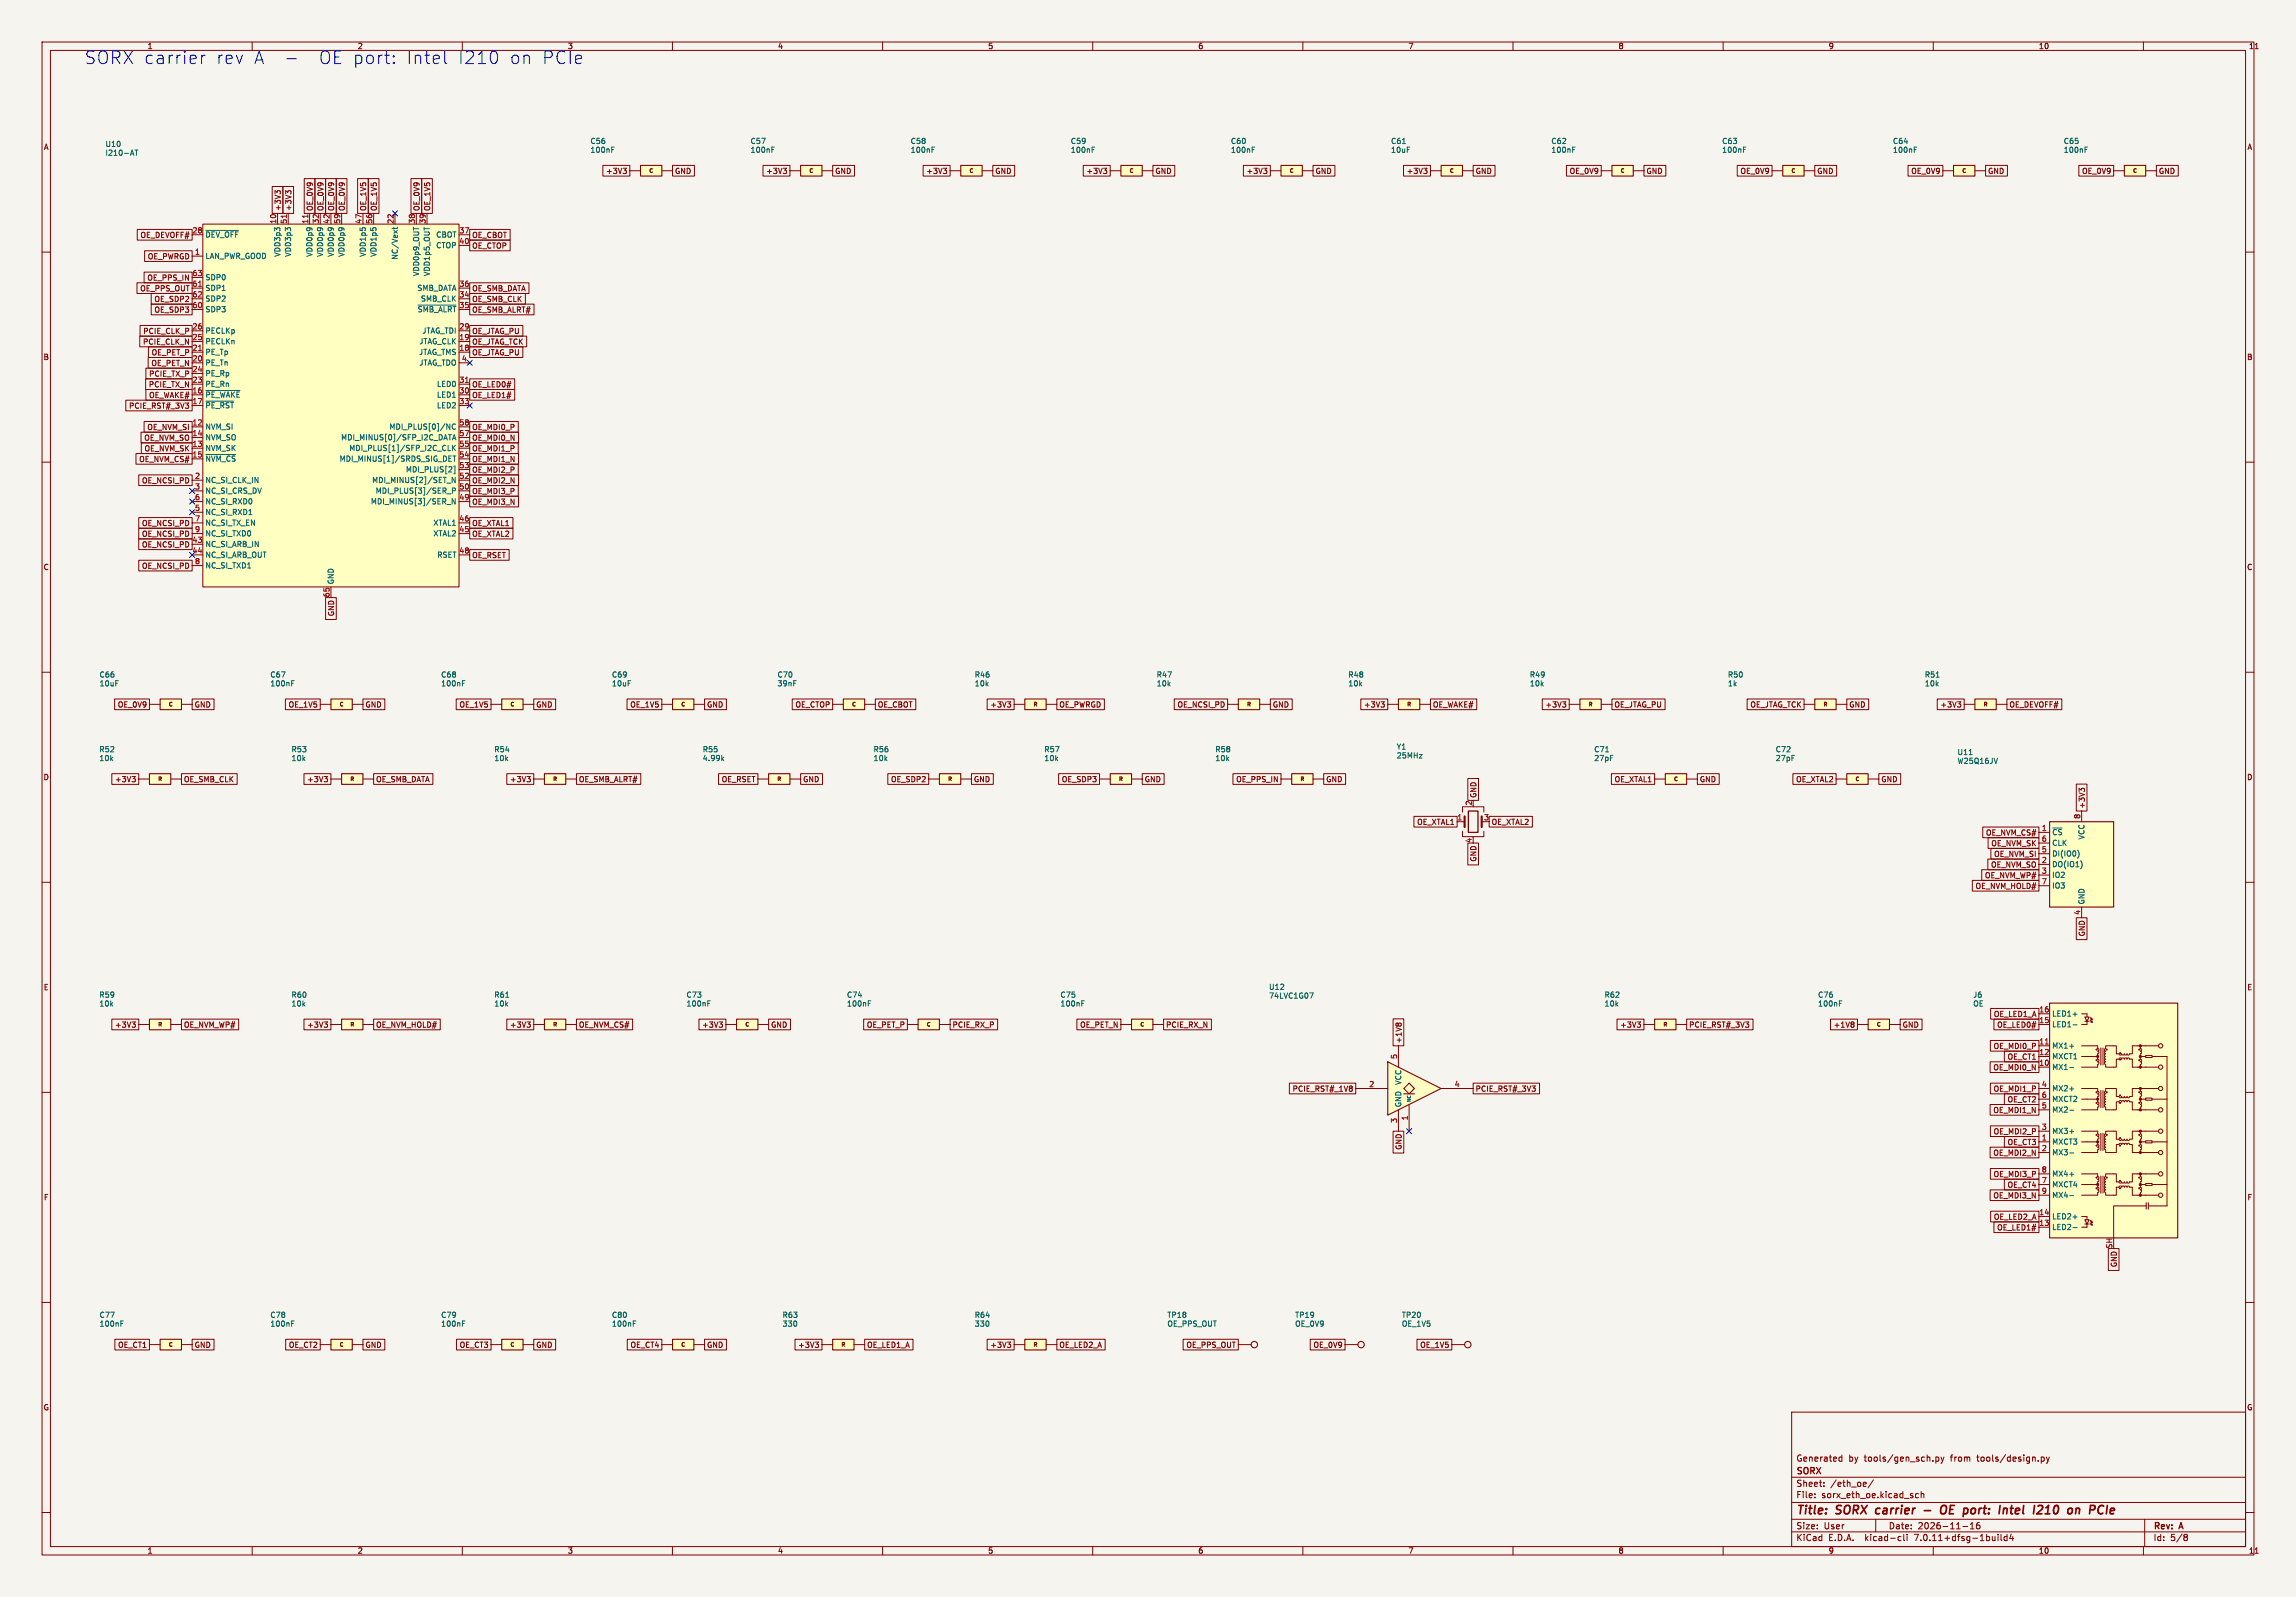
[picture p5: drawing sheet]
<svg xmlns="http://www.w3.org/2000/svg" width="546mm" height="380mm" viewBox="0 0 546 380" stroke-linecap="round" stroke-linejoin="round" font-family="sans-serif">
<defs><g id="words">
<g font-size="4.2" fill="#0000c2">
<text x="20" y="15.5">SORX carrier</text>
<text x="51" y="15.5">rev</text>
<text x="59.9" y="15.5">A</text>
<text x="74.7" y="15.5">OE port:</text>
<text x="95.3" y="15.5">Intel</text>
<text x="107.4" y="15.5">I210</text>
<text x="119.6" y="15.5">on</text>
<text x="127.1" y="15.5">PCIe</text>
</g>
<g font-size="2.8" fill="#840000">
<text x="427.3" y="361">Title:</text>
<text x="437" y="361">SORX</text>
<text x="447.2" y="361">carrier</text>
<text x="464.2" y="361">OE</text>
<text x="470.4" y="361">port:</text>
<text x="479.7" y="361">Intel</text>
<text x="488.7" y="361">I210</text>
<text x="497.7" y="361">on</text>
</g>
<g font-size="2.1" fill="#840000">
<text x="427.3" y="351.3">SORX</text>
<text x="427.3" y="348.1">Generated</text>
<text x="439.8" y="348.1">by</text>
<text x="443.6" y="348.1">tools/gen_sch.py</text>
<text x="464.3" y="348.1">from</text>
<text x="470.7" y="348.1">tools/design.py</text>
<text x="427.3" y="356.8">File:</text>
<text x="427.3" y="354.1">Sheet:</text>
<text x="433.4" y="356.8">sorx_eth_oe.kicad_sch</text>
<text x="435.5" y="354.1">/eth_oe/</text>
<text x="427.3" y="364.2">Size:</text>
<text x="434" y="364.2">User</text>
<text x="449.3" y="364.2">Date:</text>
<text x="456.3" y="364.2">2026-11-16</text>
<text x="512.3" y="364.4">Rev:</text>
<text x="518.7" y="364.4">A</text>
<text x="427.3" y="367">KiCad</text>
<text x="435" y="367">E.D.A.</text>
<text x="443.9" y="367">kicad-cli</text>
<text x="455.8" y="367">7.0.11+dfsg-1build4</text>
<text x="512.3" y="367">Id:</text>
<text x="516.4" y="367">5/8</text>
</g>
<g font-size="1.8" fill="#840000">
<text x="35" y="11.9">1</text>
<text x="85" y="11.9">2</text>
<text x="135" y="11.9">3</text>
<text x="185" y="11.9">4</text>
<text x="235" y="11.9">5</text>
<text x="285" y="11.9">6</text>
<text x="335" y="11.9">7</text>
<text x="385" y="11.9">8</text>
<text x="435" y="11.9">9</text>
<text x="485" y="11.9">10</text>
<text x="535" y="11.9">11</text>
<text x="10.3" y="35.9">A</text>
<text x="534.6" y="35.9">A</text>
<text x="144.1" y="41.6">+3V3</text>
<text x="160.5" y="41.6">GND</text>
<text x="182.2" y="41.6">+3V3</text>
<text x="198.6" y="41.6">GND</text>
<text x="220.3" y="41.6">+3V3</text>
<text x="236.7" y="41.6">GND</text>
<text x="258.4" y="41.6">+3V3</text>
<text x="274.8" y="41.6">GND</text>
<text x="296.5" y="41.6">+3V3</text>
<text x="312.9" y="41.6">GND</text>
<text x="334.6" y="41.6">+3V3</text>
<text x="351" y="41.6">GND</text>
<text x="373.4" y="41.6">OE_0V9</text>
<text x="391.6" y="41.6">GND</text>
<text x="414" y="41.6">OE_0V9</text>
<text x="432.3" y="41.6">GND</text>
<text x="454.6" y="41.6">OE_0V9</text>
<text x="472.9" y="41.6">GND</text>
<text x="495.3" y="41.6">OE_0V9</text>
<text x="513.6" y="41.6">GND</text>
<text x="67" y="50.3" transform="rotate(-90 67 50.3)">+3V3</text>
<text x="69.5" y="50.3" transform="rotate(-90 69.5 50.3)">+3V3</text>
<text x="74.6" y="50.3" transform="rotate(-90 74.6 50.3)">OE_0V9</text>
<text x="77.2" y="50.3" transform="rotate(-90 77.2 50.3)">OE_0V9</text>
<text x="79.7" y="50.3" transform="rotate(-90 79.7 50.3)">OE_0V9</text>
<text x="82.2" y="50.3" transform="rotate(-90 82.2 50.3)">OE_0V9</text>
<text x="87.3" y="50.3" transform="rotate(-90 87.3 50.3)">OE_1V5</text>
<text x="89.9" y="50.3" transform="rotate(-90 89.9 50.3)">OE_1V5</text>
<text x="100" y="50.3" transform="rotate(-90 100 50.3)">OE_0V9</text>
<text x="102.6" y="50.3" transform="rotate(-90 102.6 50.3)">OE_1V5</text>
<text x="33.3" y="56.8">OE_DEVOFF#</text>
<text x="112.2" y="59.4">OE_CTOP</text>
<text x="112.2" y="56.8">OE_CBOT</text>
<text x="35.1" y="61.9">OE_PWRGD</text>
<text x="33.2" y="69.5">OE_PPS_OUT</text>
<text x="34.9" y="67">OE_PPS_IN</text>
<text x="112.2" y="69.5">OE_SMB_DATA</text>
<text x="36.6" y="72.1">OE_SDP2</text>
<text x="36.6" y="74.6">OE_SDP3</text>
<text x="112.2" y="72.1">OE_SMB_CLK</text>
<text x="112.2" y="74.6">OE_SMB_ALRT#</text>
<text x="33.9" y="82.2">PCIE_CLK_N</text>
<text x="34" y="79.7">PCIE_CLK_P</text>
<text x="112.2" y="82.2">OE_JTAG_TCK</text>
<text x="112.2" y="79.7">OE_JTAG_PU</text>
<text x="10.3" y="85.9">B</text>
<text x="35.4" y="89.9">PCIE_TX_P</text>
<text x="35.9" y="87.3">OE_PET_N</text>
<text x="36" y="84.8">OE_PET_P</text>
<text x="112.2" y="84.8">OE_JTAG_PU</text>
<text x="534.6" y="85.9">B</text>
<text x="35.3" y="92.4">PCIE_TX_N</text>
<text x="35.4" y="94.9">OE_WAKE#</text>
<text x="112.2" y="94.9">OE_LED1#</text>
<text x="112.2" y="92.4">OE_LED0#</text>
<text x="30.6" y="97.5">PCIE_RST#_3V3</text>
<text x="34.2" y="105.1">OE_NVM_SO</text>
<text x="34.3" y="107.6">OE_NVM_SK</text>
<text x="34.9" y="102.6">OE_NVM_SI</text>
<text x="112.2" y="107.6">OE_MDI1_P</text>
<text x="112.2" y="105.1">OE_MDI0_N</text>
<text x="112.2" y="102.6">OE_MDI0_P</text>
<text x="33" y="110.2">OE_NVM_CS#</text>
<text x="112.2" y="112.7">OE_MDI2_P</text>
<text x="112.2" y="110.2">OE_MDI1_N</text>
<text x="33.7" y="115.3">OE_NCSI_PD</text>
<text x="112.2" y="117.8">OE_MDI3_P</text>
<text x="112.2" y="115.3">OE_MDI2_N</text>
<text x="33.7" y="125.4">OE_NCSI_PD</text>
<text x="112.2" y="125.4">OE_XTAL1</text>
<text x="112.2" y="120.3">OE_MDI3_N</text>
<text x="33.7" y="128">OE_NCSI_PD</text>
<text x="33.7" y="130.5">OE_NCSI_PD</text>
<text x="112.2" y="128">OE_XTAL2</text>
<text x="10.3" y="135.9">C</text>
<text x="33.7" y="135.6">OE_NCSI_PD</text>
<text x="112.2" y="133">OE_RSET</text>
<text x="534.6" y="135.9">C</text>
<text x="79.7" y="146.8" transform="rotate(-90 79.7 146.8)">GND</text>
<text x="27.9" y="168.6">OE_0V9</text>
<text x="46.2" y="168.6">GND</text>
<text x="68.6" y="168.6">OE_1V5</text>
<text x="86.8" y="168.6">GND</text>
<text x="109.2" y="168.6">OE_1V5</text>
<text x="127.5" y="168.6">GND</text>
<text x="149.8" y="168.6">OE_1V5</text>
<text x="168.1" y="168.6">GND</text>
<text x="189.2" y="168.6">OE_CTOP</text>
<text x="208.8" y="168.6">OE_CBOT</text>
<text x="235.5" y="168.6">+3V3</text>
<text x="251.9" y="168.6">OE_PWRGD</text>
<text x="280.1" y="168.6">OE_NCSI_PD</text>
<text x="302.7" y="168.6">GND</text>
<text x="324.4" y="168.6">+3V3</text>
<text x="340.8" y="168.6">OE_WAKE#</text>
<text x="367.6" y="168.6">+3V3</text>
<text x="384" y="168.6">OE_JTAG_PU</text>
<text x="416.4" y="168.6">OE_JTAG_TCK</text>
<text x="439.9" y="168.6">GND</text>
<text x="461.6" y="168.6">+3V3</text>
<text x="478" y="168.6">OE_DEVOFF#</text>
<text x="10.3" y="185.9">D</text>
<text x="534.6" y="185.9">D</text>
<text x="27.3" y="186.4">+3V3</text>
<text x="43.7" y="186.4">OE_SMB_CLK</text>
<text x="73" y="186.4">+3V3</text>
<text x="89.4" y="186.4">OE_SMB_DATA</text>
<text x="121.2" y="186.4">+3V3</text>
<text x="137.6" y="186.4">OE_SMB_ALRT#</text>
<text x="171.6" y="186.4">OE_RSET</text>
<text x="191" y="186.4">GND</text>
<text x="211.9" y="186.4">OE_SDP2</text>
<text x="231.6" y="186.4">GND</text>
<text x="252.5" y="186.4">OE_SDP3</text>
<text x="272.3" y="186.4">GND</text>
<text x="294" y="186.4">OE_PPS_IN</text>
<text x="315.4" y="186.4">GND</text>
<text x="351.5" y="190" transform="rotate(-90 351.5 190)">GND</text>
<text x="384.1" y="186.4">OE_XTAL1</text>
<text x="404.3" y="186.4">GND</text>
<text x="427.3" y="186.4">OE_XTAL2</text>
<text x="447.5" y="186.4">GND</text>
<text x="337.1" y="196.5">OE_XTAL1</text>
<text x="354.8" y="196.5">OE_XTAL2</text>
<text x="496.3" y="192.6" transform="rotate(-90 496.3 192.6)">+3V3</text>
<text x="472.4" y="199.1">OE_NVM_CS#</text>
<text x="473.7" y="201.6">OE_NVM_SK</text>
<text x="351.5" y="205.2" transform="rotate(-90 351.5 205.2)">GND</text>
<text x="472.2" y="209.2">OE_NVM_WP#</text>
<text x="473.6" y="206.7">OE_NVM_SO</text>
<text x="474.4" y="204.2">OE_NVM_SI</text>
<text x="469.9" y="211.8">OE_NVM_HOLD#</text>
<text x="496.3" y="223" transform="rotate(-90 496.3 223)">GND</text>
<text x="10.3" y="235.9">E</text>
<text x="534.6" y="235.9">E</text>
<text x="27.3" y="244.8">+3V3</text>
<text x="43.7" y="244.8">OE_NVM_WP#</text>
<text x="73" y="244.8">+3V3</text>
<text x="89.4" y="244.8">OE_NVM_HOLD#</text>
<text x="121.2" y="244.8">+3V3</text>
<text x="137.6" y="244.8">OE_NVM_CS#</text>
<text x="167" y="244.8">+3V3</text>
<text x="183.4" y="244.8">GND</text>
<text x="206.1" y="244.8">OE_PET_P</text>
<text x="226.5" y="244.8">PCIE_RX_P</text>
<text x="256.9" y="244.8">OE_PET_N</text>
<text x="277.3" y="244.8">PCIE_RX_N</text>
<text x="385.4" y="244.8">+3V3</text>
<text x="401.8" y="244.8">PCIE_RST#_3V3</text>
<text x="436.2" y="244.8">+1V8</text>
<text x="452.6" y="244.8">GND</text>
<text x="474.3" y="242.3">OE_LED1_A</text>
<text x="475.1" y="244.8">OE_LED0#</text>
<text x="333.7" y="248.4" transform="rotate(-90 333.7 248.4)">+1V8</text>
<text x="474.2" y="249.9">OE_MDI0_P</text>
<text x="474.2" y="255">OE_MDI0_N</text>
<text x="477.6" y="252.4">OE_CT1</text>
<text x="307.4" y="260">PCIE_RST#_1V8</text>
<text x="351" y="260">PCIE_RST#_3V3</text>
<text x="474.2" y="260">OE_MDI1_P</text>
<text x="477.6" y="262.6">OE_CT2</text>
<text x="474.2" y="265.1">OE_MDI1_N</text>
<text x="333.7" y="273.8" transform="rotate(-90 333.7 273.8)">GND</text>
<text x="474.2" y="275.3">OE_MDI2_N</text>
<text x="474.2" y="270.2">OE_MDI2_P</text>
<text x="477.6" y="272.7">OE_CT3</text>
<text x="474.2" y="280.4">OE_MDI3_P</text>
<text x="10.3" y="285.9">F</text>
<text x="474.2" y="285.4">OE_MDI3_N</text>
<text x="477.6" y="282.9">OE_CT4</text>
<text x="534.6" y="285.9">F</text>
<text x="474.3" y="290.5">OE_LED2_A</text>
<text x="475.1" y="293.1">OE_LED1#</text>
<text x="503.9" y="301.7" transform="rotate(-90 503.9 301.7)">GND</text>
<text x="28" y="321">OE_CT1</text>
<text x="46.2" y="321">GND</text>
<text x="68.6" y="321">OE_CT2</text>
<text x="86.8" y="321">GND</text>
<text x="109.3" y="321">OE_CT3</text>
<text x="127.5" y="321">GND</text>
<text x="149.9" y="321">OE_CT4</text>
<text x="168.1" y="321">GND</text>
<text x="189.8" y="321">+3V3</text>
<text x="206.2" y="321">OE_LED1_A</text>
<text x="235.5" y="321">+3V3</text>
<text x="251.9" y="321">OE_LED2_A</text>
<text x="282.2" y="321">OE_PPS_OUT</text>
<text x="312.4" y="321">OE_0V9</text>
<text x="337.8" y="321">OE_1V5</text>
<text x="10.3" y="335.9">G</text>
<text x="534.6" y="335.9">G</text>
<text x="35" y="370">1</text>
<text x="85" y="370">2</text>
<text x="135" y="370">3</text>
<text x="185" y="370">4</text>
<text x="235" y="370">5</text>
<text x="285" y="370">6</text>
<text x="335" y="370">7</text>
<text x="385" y="370">8</text>
<text x="435" y="370">9</text>
<text x="485" y="370">10</text>
<text x="535" y="370">11</text>
</g>
<g font-size="1.8" fill="#006464">
<text x="25" y="35.2">U10</text>
<text x="140.4" y="34.5">C56</text>
<text x="178.5" y="34.5">C57</text>
<text x="216.6" y="34.5">C58</text>
<text x="254.7" y="34.5">C59</text>
<text x="292.8" y="34.5">C60</text>
<text x="330.9" y="34.5">C61</text>
<text x="369" y="34.5">C62</text>
<text x="409.6" y="34.5">C63</text>
<text x="450.3" y="34.5">C64</text>
<text x="490.9" y="34.5">C65</text>
<text x="25" y="37.3">I210-AT</text>
<text x="140.4" y="36.6">100nF</text>
<text x="178.5" y="36.6">100nF</text>
<text x="216.6" y="36.6">100nF</text>
<text x="254.7" y="36.6">100nF</text>
<text x="292.8" y="36.6">100nF</text>
<text x="330.9" y="36.6">10uF</text>
<text x="369" y="36.6">100nF</text>
<text x="409.6" y="36.6">100nF</text>
<text x="450.3" y="36.6">100nF</text>
<text x="490.9" y="36.6">100nF</text>
<text x="48.8" y="56.7">~{DEV_OFF}</text>
<text x="103.7" y="56.7">CBOT</text>
<text x="103.7" y="59.3">CTOP</text>
<text x="48.8" y="61.8">LAN_PWR_GOOD</text>
<text x="66.9" y="61.2" transform="rotate(-90 66.9 61.2)">VDD3p3</text>
<text x="69.4" y="61.2" transform="rotate(-90 69.4 61.2)">VDD3p3</text>
<text x="74.5" y="61.2" transform="rotate(-90 74.5 61.2)">VDD0p9</text>
<text x="77.1" y="61.2" transform="rotate(-90 77.1 61.2)">VDD0p9</text>
<text x="79.6" y="61.2" transform="rotate(-90 79.6 61.2)">VDD0p9</text>
<text x="82.1" y="61.2" transform="rotate(-90 82.1 61.2)">VDD0p9</text>
<text x="87.2" y="61.2" transform="rotate(-90 87.2 61.2)">VDD1p5</text>
<text x="89.8" y="61.2" transform="rotate(-90 89.8 61.2)">VDD1p5</text>
<text x="94.8" y="61.9" transform="rotate(-90 94.8 61.9)">NC/Vext</text>
<text x="99.9" y="65.8" transform="rotate(-90 99.9 65.8)">VDD0p9_OUT</text>
<text x="102.5" y="65.8" transform="rotate(-90 102.5 65.8)">VDD1p5_OUT</text>
<text x="48.8" y="69.4">SDP1</text>
<text x="48.8" y="72">SDP2</text>
<text x="48.8" y="66.9">SDP0</text>
<text x="99.2" y="69.4">SMB_DATA</text>
<text x="100" y="72">SMB_CLK</text>
<text x="48.8" y="74.5">SDP3</text>
<text x="99.3" y="74.5">~{SMB_ALRT}</text>
<text x="48.8" y="82.1">PECLKn</text>
<text x="48.8" y="79.6">PECLKp</text>
<text x="99.7" y="82.1">JTAG_CLK</text>
<text x="100.4" y="79.6">JTAG_TDI</text>
<text x="48.8" y="87.2">PE_Tn</text>
<text x="48.8" y="84.7">PE_Tp</text>
<text x="48.8" y="89.8">PE_Rp</text>
<text x="99.6" y="84.7">JTAG_TMS</text>
<text x="99.7" y="87.2">JTAG_TDO</text>
<text x="48.8" y="94.8">~{PE_WAKE}</text>
<text x="48.8" y="92.3">PE_Rn</text>
<text x="103.9" y="94.8">LED1</text>
<text x="103.9" y="92.3">LED0</text>
<text x="48.8" y="97.4">~{PE_RST}</text>
<text x="103.9" y="97.4">LED2</text>
<text x="48.8" y="102.5">NVM_SI</text>
<text x="48.8" y="107.5">NVM_SK</text>
<text x="48.8" y="105">NVM_SO</text>
<text x="81.1" y="105">MDI_MINUS[0]/SFP_I2C_DATA</text>
<text x="83" y="107.5">MDI_PLUS[1]/SFP_I2C_CLK</text>
<text x="92.5" y="102.5">MDI_PLUS[0]/NC</text>
<text x="48.8" y="110.1">~{NVM_CS}</text>
<text x="80.7" y="110.1">MDI_MINUS[1]/SRDS_SIG_DET</text>
<text x="96.5" y="112.6">MDI_PLUS[2]</text>
<text x="48.8" y="115.2">NC_SI_CLK_IN</text>
<text x="48.8" y="117.7">NC_SI_CRS_DV</text>
<text x="88.4" y="115.2">MDI_MINUS[2]/SET_N</text>
<text x="89.3" y="117.7">MDI_PLUS[3]/SER_P</text>
<text x="48.8" y="122.8">NC_SI_RXD1</text>
<text x="48.8" y="120.2">NC_SI_RXD0</text>
<text x="48.8" y="125.3">NC_SI_TX_EN</text>
<text x="88.1" y="120.2">MDI_MINUS[3]/SER_N</text>
<text x="103" y="125.3">XTAL1</text>
<text x="48.8" y="130.4">NC_SI_ARB_IN</text>
<text x="48.8" y="127.9">NC_SI_TXD0</text>
<text x="103" y="127.9">XTAL2</text>
<text x="48.8" y="132.9">NC_SI_ARB_OUT</text>
<text x="48.8" y="135.5">NC_SI_TXD1</text>
<text x="103.9" y="132.9">RSET</text>
<text x="79.6" y="139.2" transform="rotate(-90 79.6 139.2)">GND</text>
<text x="23.6" y="161.5">C66</text>
<text x="64.2" y="161.5">C67</text>
<text x="104.8" y="161.5">C68</text>
<text x="145.5" y="161.5">C69</text>
<text x="184.9" y="161.5">C70</text>
<text x="231.8" y="161.5">R46</text>
<text x="275.1" y="161.5">R47</text>
<text x="320.7" y="161.5">R48</text>
<text x="363.9" y="161.5">R49</text>
<text x="411" y="161.5">R50</text>
<text x="457.9" y="161.5">R51</text>
<text x="23.6" y="163.6">10uF</text>
<text x="64.2" y="163.6">100nF</text>
<text x="104.8" y="163.6">100nF</text>
<text x="145.5" y="163.6">10uF</text>
<text x="184.9" y="163.6">39nF</text>
<text x="231.8" y="163.6">10k</text>
<text x="275.1" y="163.6">10k</text>
<text x="320.7" y="163.6">10k</text>
<text x="363.9" y="163.6">10k</text>
<text x="411" y="163.6">1k</text>
<text x="457.9" y="163.6">10k</text>
<text x="23.5" y="179.2">R52</text>
<text x="69.2" y="179.2">R53</text>
<text x="117.5" y="179.2">R54</text>
<text x="167.1" y="179.2">R55</text>
<text x="207.7" y="179.2">R56</text>
<text x="248.4" y="179.2">R57</text>
<text x="289.1" y="179.2">R58</text>
<text x="332.2" y="178.6">Y1</text>
<text x="379.2" y="179.2">C71</text>
<text x="422.4" y="179.2">C72</text>
<text x="465.7" y="179.9">U11</text>
<text x="23.5" y="181.3">10k</text>
<text x="69.2" y="181.3">10k</text>
<text x="117.5" y="181.3">10k</text>
<text x="167.1" y="181.3">4.99k</text>
<text x="207.7" y="181.3">10k</text>
<text x="248.4" y="181.3">10k</text>
<text x="289.1" y="181.3">10k</text>
<text x="332.2" y="180.7">25MHz</text>
<text x="379.2" y="181.3">27pF</text>
<text x="422.4" y="181.3">27pF</text>
<text x="465.7" y="182">W25Q16JV</text>
<text x="488.2" y="199">~{CS}</text>
<text x="488.2" y="201.5">CLK</text>
<text x="496.2" y="199.9" transform="rotate(-90 496.2 199.9)">VCC</text>
<text x="488.2" y="206.6">DO(IO1)</text>
<text x="488.2" y="209.1">IO2</text>
<text x="488.2" y="204.1">DI(IO0)</text>
<text x="488.2" y="211.7">IO3</text>
<text x="496.2" y="215.4" transform="rotate(-90 496.2 215.4)">GND</text>
<text x="23.5" y="239.8">10k</text>
<text x="23.5" y="237.7">R59</text>
<text x="69.2" y="237.7">R60</text>
<text x="69.2" y="239.8">10k</text>
<text x="117.5" y="237.7">R61</text>
<text x="117.5" y="239.8">10k</text>
<text x="163.2" y="237.7">C73</text>
<text x="163.2" y="239.8">100nF</text>
<text x="201.4" y="237.7">C74</text>
<text x="201.4" y="239.8">100nF</text>
<text x="252.2" y="237.7">C75</text>
<text x="252.2" y="239.8">100nF</text>
<text x="301.8" y="235.8">U12</text>
<text x="301.8" y="237.9">74LVC1G07</text>
<text x="381.7" y="237.7">R62</text>
<text x="381.7" y="239.8">10k</text>
<text x="432.5" y="237.7">C76</text>
<text x="432.5" y="239.8">100nF</text>
<text x="469.4" y="237.7">J6</text>
<text x="469.4" y="239.8">OE</text>
<text x="488.2" y="244.7">LED1-</text>
<text x="488.2" y="242.2">LED1+</text>
<text x="488.2" y="249.8">MX1+</text>
<text x="488.2" y="254.9">MX1-</text>
<text x="488.2" y="252.3">MXCT1</text>
<text x="333.6" y="263.7" transform="rotate(-90 333.6 263.7)">GND</text>
<text x="333.6" y="258.3" transform="rotate(-90 333.6 258.3)">VCC</text>
<text x="488.2" y="259.9">MX2+</text>
<text x="488.2" y="262.5">MXCT2</text>
<text x="488.2" y="265">MX2-</text>
<text x="488.2" y="272.6">MXCT3</text>
<text x="488.2" y="275.2">MX3-</text>
<text x="488.2" y="270.1">MX3+</text>
<text x="488.2" y="280.3">MX4+</text>
<text x="488.2" y="282.8">MXCT4</text>
<text x="488.2" y="285.3">MX4-</text>
<text x="488.2" y="293">LED2-</text>
<text x="488.2" y="290.4">LED2+</text>
<text x="23.6" y="316">100nF</text>
<text x="23.6" y="313.9">C77</text>
<text x="64.2" y="316">100nF</text>
<text x="64.2" y="313.9">C78</text>
<text x="104.8" y="316">100nF</text>
<text x="104.8" y="313.9">C79</text>
<text x="145.5" y="316">100nF</text>
<text x="145.5" y="313.9">C80</text>
<text x="186.1" y="313.9">R63</text>
<text x="186.1" y="316">330</text>
<text x="231.8" y="313.9">R64</text>
<text x="231.8" y="316">330</text>
<text x="277.6" y="313.9">TP18</text>
<text x="277.6" y="316">OE_PPS_OUT</text>
<text x="308" y="313.9">TP19</text>
<text x="308" y="316">OE_0V9</text>
<text x="333.4" y="313.9">TP20</text>
<text x="333.4" y="316">OE_1V5</text>
</g>
<g font-size="1.8" fill="#a90000">
<text x="65.8" y="53.4" transform="rotate(-90 65.8 53.4)">10</text>
<text x="68.3" y="53.4" transform="rotate(-90 68.3 53.4)">51</text>
<text x="73.4" y="53.4" transform="rotate(-90 73.4 53.4)">11</text>
<text x="75.9" y="53.4" transform="rotate(-90 75.9 53.4)">32</text>
<text x="78.5" y="53.4" transform="rotate(-90 78.5 53.4)">42</text>
<text x="81" y="53.4" transform="rotate(-90 81 53.4)">59</text>
<text x="86.1" y="53.4" transform="rotate(-90 86.1 53.4)">47</text>
<text x="88.6" y="53.4" transform="rotate(-90 88.6 53.4)">56</text>
<text x="93.7" y="53.4" transform="rotate(-90 93.7 53.4)">22</text>
<text x="98.8" y="53.4" transform="rotate(-90 98.8 53.4)">38</text>
<text x="101.3" y="53.4" transform="rotate(-90 101.3 53.4)">39</text>
<text x="45.7" y="55.6">28</text>
<text x="109.2" y="55.6">37</text>
<text x="109.2" y="58.2">40</text>
<text x="45.7" y="65.8">63</text>
<text x="46.3" y="60.7">1</text>
<text x="45.7" y="68.3">61</text>
<text x="45.7" y="70.9">62</text>
<text x="109.2" y="70.9">34</text>
<text x="109.2" y="68.3">36</text>
<text x="45.7" y="73.4">60</text>
<text x="109.2" y="73.4">35</text>
<text x="45.7" y="83.6">21</text>
<text x="45.7" y="81">25</text>
<text x="45.7" y="78.5">26</text>
<text x="109.2" y="83.6">18</text>
<text x="109.2" y="81">19</text>
<text x="109.2" y="78.5">29</text>
<text x="45.7" y="86.1">20</text>
<text x="45.7" y="88.6">24</text>
<text x="109.8" y="86.1">4</text>
<text x="45.7" y="93.7">16</text>
<text x="45.7" y="91.2">23</text>
<text x="109.2" y="93.7">30</text>
<text x="109.2" y="91.2">31</text>
<text x="45.7" y="101.3">12</text>
<text x="45.7" y="96.3">17</text>
<text x="109.2" y="96.3">33</text>
<text x="109.2" y="101.3">58</text>
<text x="45.7" y="106.4">13</text>
<text x="45.7" y="103.9">14</text>
<text x="109.2" y="106.4">55</text>
<text x="109.2" y="103.9">57</text>
<text x="45.7" y="109">15</text>
<text x="109.2" y="111.5">53</text>
<text x="109.2" y="109">54</text>
<text x="46.3" y="114">2</text>
<text x="46.3" y="116.6">3</text>
<text x="46.3" y="119.1">6</text>
<text x="109.2" y="119.1">49</text>
<text x="109.2" y="116.6">50</text>
<text x="109.2" y="114">52</text>
<text x="46.3" y="121.7">5</text>
<text x="46.3" y="124.2">7</text>
<text x="109.2" y="124.2">46</text>
<text x="45.7" y="129.3">43</text>
<text x="45.7" y="131.8">44</text>
<text x="46.3" y="126.7">9</text>
<text x="109.2" y="126.7">45</text>
<text x="109.2" y="131.8">48</text>
<text x="46.3" y="134.4">8</text>
<text x="78.5" y="142.3" transform="rotate(-90 78.5 142.3)">65</text>
<text x="350.3" y="191.8" transform="rotate(-90 350.3 191.8)">2</text>
<text x="346.6" y="195.3">1</text>
<text x="353" y="195.3">3</text>
<text x="485.7" y="197.9">1</text>
<text x="495" y="195" transform="rotate(-90 495 195)">8</text>
<text x="350.3" y="200.7" transform="rotate(-90 350.3 200.7)">4</text>
<text x="485.7" y="202.9">5</text>
<text x="485.7" y="200.4">6</text>
<text x="485.7" y="205.5">2</text>
<text x="485.7" y="208">3</text>
<text x="485.7" y="210.6">7</text>
<text x="495" y="217.9" transform="rotate(-90 495 217.9)">4</text>
<text x="485.1" y="243.6">15</text>
<text x="485.1" y="241">16</text>
<text x="485.1" y="248.7">11</text>
<text x="485.1" y="251.2">12</text>
<text x="332.5" y="252.2" transform="rotate(-90 332.5 252.2)">5</text>
<text x="485.1" y="253.7">10</text>
<text x="325.7" y="258.8">2</text>
<text x="346" y="258.8">4</text>
<text x="485.7" y="258.8">4</text>
<text x="485.7" y="263.9">5</text>
<text x="485.7" y="261.4">6</text>
<text x="332.5" y="267.4" transform="rotate(-90 332.5 267.4)">3</text>
<text x="335" y="266.8" transform="rotate(-90 335 266.8)">1</text>
<text x="485.7" y="269">3</text>
<text x="485.7" y="271.5">1</text>
<text x="485.7" y="274.1">2</text>
<text x="485.7" y="281.7">7</text>
<text x="485.7" y="279.1">8</text>
<text x="485.7" y="284.2">9</text>
<text x="485.1" y="291.8">13</text>
<text x="485.1" y="289.3">14</text>
<text x="502.7" y="297.3" transform="rotate(-90 502.7 297.3)">SH</text>
</g>
<g font-size="1.3" fill="#840000">
<text x="154.4" y="41.3">C</text>
<text x="192.5" y="41.3">C</text>
<text x="230.6" y="41.3">C</text>
<text x="268.7" y="41.3">C</text>
<text x="306.8" y="41.3">C</text>
<text x="344.9" y="41.3">C</text>
<text x="385.6" y="41.3">C</text>
<text x="426.2" y="41.3">C</text>
<text x="466.8" y="41.3">C</text>
<text x="507.5" y="41.3">C</text>
<text x="40.1" y="168.3">C</text>
<text x="80.8" y="168.3">C</text>
<text x="121.4" y="168.3">C</text>
<text x="162" y="168.3">C</text>
<text x="202.7" y="168.3">C</text>
<text x="245.9" y="168.3">R</text>
<text x="296.7" y="168.3">R</text>
<text x="334.8" y="168.3">R</text>
<text x="377.9" y="168.3">R</text>
<text x="433.8" y="168.3">R</text>
<text x="471.9" y="168.3">R</text>
<text x="37.6" y="186">R</text>
<text x="83.3" y="186">R</text>
<text x="131.6" y="186">R</text>
<text x="184.9" y="186">R</text>
<text x="225.5" y="186">R</text>
<text x="266.2" y="186">R</text>
<text x="309.4" y="186">R</text>
<text x="398.3" y="186">C</text>
<text x="441.4" y="186">C</text>
<text x="37.6" y="244.5">R</text>
<text x="83.3" y="244.5">R</text>
<text x="131.6" y="244.5">R</text>
<text x="177.3" y="244.5">C</text>
<text x="220.5" y="244.5">C</text>
<text x="271.3" y="244.5">C</text>
<text x="395.7" y="244.5">R</text>
<text x="446.5" y="244.5">C</text>
<text x="40.1" y="320.7">C</text>
<text x="80.8" y="320.7">C</text>
<text x="121.4" y="320.7">C</text>
<text x="162" y="320.7">C</text>
<text x="200.1" y="320.7">R</text>
<text x="245.9" y="320.7">R</text>
</g>
<text font-size="1.1" fill="#006464" x="335.9" y="262.4" transform="rotate(-90 335.9 262.4)">NC</text>
</g></defs>
<path d="M0 0h546.3v380.1h-546.3z" fill="#f5f4ef" stroke="#f5f4ef" stroke-width=".24"/>
<g fill="none" stroke="#840000" stroke-width=".24">
<path d="M10 10h526.3v360.1h-526.3zM12 12h522.3v356.1h-522.3zM60 10v2M110 10v2M160 10v2M210 10v2M260 10v2M310 10v2M360 10v2M410 10v2M460 10v2M510 10v2"/>
<path d="M536.6 11.6h.7M10 60h2M534.3 60h2M10 110h2M534.3 110h2M10 160h2M534.3 160h2M261.6 185.4h2.6M269.2 185.4h2.6M10 210h2M534.3 210h2M10 260h2"/>
<path d="M534.3 260h2M10 310h2M534.3 310h2M294.6 320h3.1M320 320h3.1M426.3 336.1h108v32h-108zM10 360h2M426.3 357.6h108M426.3 351.6h108M431.8 356.4v.1M431.8 355.6v.1M434 353.7v.1"/>
<path d="M434 352.9v.1M437.7 347.7h.6M437.7 346.9h.6M438.3 346.3v1.5M443.8 352.8l.2 .4-.7 .1M444 353.7l-.2 .1M445.8 352.2l-1.3 2M456.5 355.6l-.5-.1-.2 .3 .1 .6h.6M457.1 355.6h.6l.1 .9M457.1 355v1.5M460.6 346.9l.4-.1 .3 .3-.1 .6h-.6M460.6 346.8v1.5"/>
<path d="M461.8 346.8l.4 1M462.2 347.8l-.4 .5M462.5 346.8l-.3 1M485.7 346.9l.4-.1 .3 .3-.1 .6h-.6M485.7 346.8v1.5M486.9 346.8l.4 1M487.3 347.8l-.4 .5M487.6 346.8l-.3 1M534.3 360h2M60 368.1v2M110 368.1v2M160 368.1v2"/>
<path d="M210 368.1v2M260 368.1v2M310 368.1v2M360 368.1v2M410 368.1v2M426.3 364.6h108M426.3 361.6h108M446.3 361.6v3M451.9 365.7l.4 .1M452.3 366.6l-.4 .1M453 365.2v1.3l.2 .2M453.8 365.2v.1"/>
<path d="M453.8 365.7v1M460 368.1v2M467 363.3h1.2M468.8 363.9h.9M468.8 362.8l.5-.4v1.5M470.5 362.5l-.2 1.1 .2 .3 .5-.1 .1-.5-.1-.3h-.5l-.2 .3M475.4 365.2v.1M475.4 365.7v1M476.1 365.2v1.3l.2 .2M477.5 365.8l-.4-.1-.3 .3 .2 .6h.5M477.5 365.2v1.5M478.5 365.1l-.3 1.1h.9"/>
<path d="M478.9 365.7v1M510 368.1v2M510.3 361.6v6.5M519.9 365.2h.3l.3 .3-.3 .3M519.9 365.8h.3M520.2 365.8l.2 .2 .1 .4-.3 .3h-.3M536.6 369.7h.7"/>
</g>
<g fill="none" stroke="#840000" stroke-width=".4">
<path d="M446.5 359.2l-.2 .7 .3 .4M457.8 359.6h1.6M462 358.6a.69 .69 0 0 1 1.1 0 1.47 1.47 0 0 1-.6 1.7l-.6-.1a1.5 1.5 0 0 1 .1-1.6zM469.4 359h.3M478.3 359h.8M478.7 358.3l-.3 1.7 .1 .2 .4 .1M486.8 358.9l.6-.6-.2 2M498.5 358.7l-.3-.4h-.8l-.2 2M500.5 358.5v-.1a.76 .76 0 0 0-1 .2M501.4 358.3l-.2 2M502.1 359.6l1-.1-.1-.4-.5-.1-.3 .3-.1 .9h.8M469.3 360.3h.3"/>
<path d="M486.6 360.3h1.1"/>
</g>
<path d="M264.2 184.1h5v2.6h-5z" fill="#ffffc2" stroke="#ffffc2" stroke-width=".24"/>
<g fill="none" stroke="#840000" stroke-width=".25">
<path d="M264.2 184.1h5v2.6h-5z"/>
<circle cx="298.5" cy="320" r=".76"/>
<circle cx="323.9" cy="320" r=".76"/>
</g>
<path d="M334 260.3h2.5" fill="none" stroke="#ffffc2" stroke-width=".24"/>
<g fill="#ffffc2">
<path d="M330.2 252.7l12.7 6.4-12.7 6.3z"/>
<path d="M334 259.1l1.3-1.3 1.2 1.3-1.2 1.2z"/>
</g>
<g fill="none" stroke="#840000" stroke-width=".25">
<path d="M152.4 39.4h5.1v2.5h-5.1zM190.5 39.4h5.1v2.5h-5.1zM228.6 39.4h5.1v2.5h-5.1zM266.7 39.4h5.1v2.5h-5.1zM304.8 39.4h5.1v2.5h-5.1zM342.9 39.4h5.1v2.5h-5.1zM383.5 39.4h5.1v2.5h-5.1zM424.2 39.4h5.1v2.5h-5.1zM464.8 39.4h5.1v2.5h-5.1zM505.5 39.4h5v2.5h-5zM38.1 166.4h5.1v2.5h-5.1zM78.7 166.4h5.1v2.5h-5.1z"/>
<path d="M119.4 166.4h5.1v2.5h-5.1zM160 166.4h5.1v2.5h-5.1zM200.7 166.4h5v2.5h-5zM243.8 166.4h5.1v2.5h-5.1zM294.6 166.4h5.1v2.5h-5.1zM332.7 166.4h5.1v2.5h-5.1zM375.9 166.4h5.1v2.5h-5.1zM431.8 166.4h5.1v2.5h-5.1zM469.9 166.4h5.1v2.5h-5.1zM35.6 184.1h5v2.6h-5zM81.3 184.1h5.1v2.6h-5.1zM129.5 184.1h5.1v2.6h-5.1z"/>
<path d="M182.9 184.1h5.1v2.6h-5.1zM223.5 184.1h5.1v2.6h-5.1zM307.3 184.1h5.1v2.6h-5.1zM396.2 184.1h5.1v2.6h-5.1zM439.4 184.1h5.1v2.6h-5.1zM487.7 195.6h15.2v20.3h-15.2zM487.7 238.8h30.5v55.8h-30.5zM35.6 242.6h5v2.5h-5zM81.3 242.6h5.1v2.5h-5.1zM129.5 242.6h5.1v2.5h-5.1zM175.3 242.6h5v2.5h-5zM218.4 242.6h5.1v2.5h-5.1z"/>
<path d="M269.2 242.6h5.1v2.5h-5.1zM330.2 252.7l12.7 6.4-12.7 6.3zM334 259.1l1.3-1.3 1.2 1.3-1.2 1.2zM393.7 242.6h5.1v2.5h-5.1zM444.5 242.6h5.1v2.5h-5.1zM334 260.3h2.5M38.1 318.8h5.1v2.5h-5.1zM78.7 318.8h5.1v2.5h-5.1zM119.4 318.8h5.1v2.5h-5.1zM160 318.8h5.1v2.5h-5.1zM198.1 318.8h5.1v2.5h-5.1zM243.8 318.8h5.1v2.5h-5.1z"/>
<circle cx="349.3" cy="320" r=".76"/>
</g>
<g fill="none" stroke="#840000" stroke-width=".24">
<path d="M143.4 39.4h6.5v2.5h-6.5zM160 39.4h5.2v2.5h-5.2zM181.5 39.4h6.5v2.5h-6.5zM198.1 39.4h5.2v2.5h-5.2zM219.6 39.4h6.5v2.5h-6.5zM236.2 39.4h5.2v2.5h-5.2zM257.7 39.4h6.5v2.5h-6.5zM274.3 39.4h5.2v2.5h-5.2zM295.8 39.4h6.5v2.5h-6.5zM312.4 39.4h5.2v2.5h-5.2zM333.9 39.4h6.5v2.5h-6.5zM350.5 39.4h5.2v2.5h-5.2z"/>
<path d="M372.7 39.4h8.3v2.5h-8.3zM391.2 39.4h5.2v2.5h-5.2zM413.4 39.4h8.2v2.5h-8.2zM431.8 39.4h5.2v2.5h-5.2zM454 39.4h8.3v2.5h-8.3zM472.4 39.4h5.2v2.5h-5.2zM494.6 39.4h8.3v2.5h-8.3zM513.1 39.4h5.2v2.5h-5.2zM32.7 54.6h13v2.5h-13zM34.4 59.7h11.3v2.5h-11.3zM45.7 55.9h2.6M48.3 53.3h60.9v86.4h-60.9z"/>
<path d="M64.8 44.4h2.5v6.4h-2.5zM65.9 45.6l.3-.2h.3l.2 .2M65.9 45.8l-.5-.4v.8M66 50.8v2.5M67.3 44.4h2.6v6.4h-2.6zM68.5 45.8l-.5-.4v.8M68.5 45.6l.2-.2h.3l.3 .2M68.6 50.8v2.5M72.4 42.5h2.5v8.3h-2.5zM73.7 50.8v2.5M74.9 42.5h2.6v8.3h-2.6zM76.2 50.8v2.5"/>
<path d="M77.5 42.5h2.5v8.3h-2.5zM78.7 50.8v2.5M80 42.5h2.6v8.3h-2.6zM81.3 50.8v2.5M85.1 42.5h2.5v8.3h-2.5zM86.4 50.8v2.5M87.6 42.5h2.6v8.3h-2.6zM88.9 50.8v2.5M94 50.8v2.5M97.8 42.5h2.5v8.3h-2.5zM99.1 50.8v2.5M100.3 42.5h2.6v8.3h-2.6z"/>
<path d="M101.6 50.8v2.5M109.2 55.9h2.6M109.2 58.4h2.6M111.8 57.1h9.6v2.6h-9.6zM111.8 54.6h9.6v2.5h-9.6zM148.3 40h.7l-.4 .5M148.8 40.5l.2 .3v.3l-.2 .2M149.9 40.6h2.5M157.5 40.6h2.5M186.4 40h.7l-.4 .5M186.9 40.5l.2 .3v.3l-.2 .2M188 40.6h2.5"/>
<path d="M195.6 40.6h2.5M224.5 40h.7l-.4 .5M225 40.5l.2 .3v.3l-.2 .2M226.1 40.6h2.5M233.7 40.6h2.5M262.6 40h.7l-.4 .5M263.1 40.5l.2 .3v.3l-.2 .2M264.2 40.6h2.5M271.8 40.6h2.5M300.7 40h.7l-.4 .5M301.2 40.5l.2 .3v.3l-.2 .2M302.3 40.6h2.5"/>
<path d="M309.9 40.6h2.5M338.8 40h.7l-.4 .5M339.3 40.5l.2 .3v.3l-.2 .2M340.4 40.6h2.5M348 40.6h2.5M381 40.6h2.5M388.6 40.6h2.6M421.6 40.6h2.6M429.3 40.6h2.5M462.3 40.6h2.5M469.9 40.6h2.5M502.9 40.6h2.6"/>
<path d="M510.5 40.6h2.6M32.6 67.3h13.1v2.5h-13.1zM33.3 77.5h12.4v2.5h-12.4zM34.3 64.8h11.4v2.5h-11.4zM36 69.8h9.7v2.6h-9.7zM36 72.4h9.7v2.5h-9.7zM45.7 61h2.6M45.7 78.7h2.6M45.7 71.1h2.6M45.7 73.7h2.6M45.7 68.6h2.6M45.7 66h2.6"/>
<path d="M109.2 78.7h2.6M109.2 71.1h2.6M109.2 73.7h2.6M109.2 68.6h2.6M111.8 77.5h12.6v2.5h-12.6zM111.8 69.8h13.2v2.6h-13.2zM111.8 72.4h15.3v2.5h-15.3zM111.8 67.3h14.1v2.5h-14.1zM29.9 95.2h15.8v2.6h-15.8zM33.3 80h12.4v2.5h-12.4zM34.6 90.2h11.1v2.5h-11.1zM34.7 87.6h11v2.6h-11z"/>
<path d="M34.7 92.7h11v2.5h-11zM35.3 85.1h10.4v2.5h-10.4zM35.3 82.5h10.4v2.6h-10.4zM45.7 94h2.6M45.7 96.5h2.6M45.7 83.8h2.6M45.7 81.3h2.6M45.7 86.4h2.6M45.7 91.4h2.6M45.7 88.9h2.6M109.2 94h2.6M109.2 96.5h2.6"/>
<path d="M109.2 83.8h2.6M109.2 81.3h2.6M109.2 86.4h2.6M109.2 91.4h2.6M111.8 92.7h10.7v2.5h-10.7zM111.8 90.2h10.7v2.5h-10.7zM111.8 82.5h12.6v2.6h-12.6zM111.8 80h13.5v2.5h-13.5zM32.4 107.9h13.3v2.6h-13.3zM33 113h12.7v2.6h-12.7zM33.6 102.9h12.1v2.5h-12.1zM33.6 105.4h12.1v2.5h-12.1z"/>
<path d="M34.3 100.3h11.4v2.6h-11.4zM45.7 101.6h2.6M45.7 106.7h2.6M45.7 104.1h2.6M45.7 109.2h2.6M45.7 114.3h2.6M45.7 116.8h2.6M45.7 119.4h2.6M109.2 101.6h2.6M109.2 106.7h2.6M109.2 104.1h2.6M109.2 109.2h2.6"/>
<path d="M109.2 114.3h2.6M109.2 116.8h2.6M109.2 119.4h2.6M109.2 111.8h2.6M111.8 105.4h11.5v2.5h-11.5zM111.8 118.1h11.6v2.5h-11.6zM111.8 115.6h11.5v2.5h-11.5zM111.8 113h11.6v2.6h-11.6zM111.8 110.5h11.5v2.5h-11.5zM111.8 107.9h11.6v2.6h-11.6zM111.8 102.9h11.6v2.5h-11.6zM111.8 100.3h11.5v2.6h-11.5z"/>
<path d="M33 133.3h12.7v2.6h-12.7zM33 123.2h12.7v2.5h-12.7zM33 125.7h12.7v2.6h-12.7zM33 128.3h12.7v2.5h-12.7zM45.7 129.5h2.6M45.7 132.1h2.6M45.7 127h2.6M45.7 124.5h2.6M45.7 121.9h2.6M45.7 134.6h2.6M78.7 139.7v2.5M109.2 132.1h2.6"/>
<path d="M109.2 127h2.6M109.2 124.5h2.6M111.8 125.7h10.2v2.6h-10.2zM111.8 123.2h10.2v2.5h-10.2zM111.8 130.8h9.3v2.6h-9.3zM77.5 142.2h2.5v5.2h-2.5zM27.3 166.4h8.3v2.5h-8.3zM35.6 167.6h2.5M43.2 167.6h2.5M45.7 166.4h5.2v2.5h-5.2zM67.9 166.4h8.3v2.5h-8.3zM76.2 167.6h2.5"/>
<path d="M83.8 167.6h2.6M86.4 166.4h5.2v2.5h-5.2zM108.6 166.4h8.2v2.5h-8.2zM116.8 167.6h2.6M124.5 167.6h2.5M127 166.4h5.2v2.5h-5.2zM149.2 166.4h8.3v2.5h-8.3zM157.5 167.6h2.5M165.1 167.6h2.5M167.6 166.4h5.2v2.5h-5.2zM188.5 166.4h9.6v2.5h-9.6zM198.1 167.6h2.6"/>
<path d="M205.7 167.6h2.6M208.3 166.4h9.6v2.5h-9.6zM234.9 166.4h6.4v2.5h-6.4zM239.7 167h.8l-.4 .5M240.2 167.5l.3 .3v.3l-.3 .2M241.3 167.6h2.5M248.9 167.6h2.6M251.5 166.4h11.3v2.5h-11.3zM279.4 166.4h12.7v2.5h-12.7zM292.1 167.6h2.5M299.7 167.6h2.6M302.3 166.4h5.2v2.5h-5.2z"/>
<path d="M323.8 166.4h6.4v2.5h-6.4zM328.6 167h.8l-.4 .5M329.1 167.5l.3 .3v.3l-.3 .2M330.2 167.6h2.5M337.8 167.6h2.6M340.4 166.4h11v2.5h-11zM367 166.4h6.4v2.5h-6.4zM371.8 167h.8l-.5 .5M372.3 167.5l.3 .3v.3l-.3 .2M373.4 167.6h2.5M381 167.6h2.5M383.5 166.4h12.7v2.5h-12.7z"/>
<path d="M415.7 166.4h13.6v2.5h-13.6zM429.3 167.6h2.5M436.9 167.6h2.5M439.4 166.4h5.2v2.5h-5.2zM460.9 166.4h6.5v2.5h-6.5zM465.8 167h.7l-.4 .5M466.3 167.5l.2 .3v.3l-.2 .2M467.4 167.6h2.5M475 167.6h2.5M477.5 166.4h13.1v2.5h-13.1zM26.6 184.1h6.4v2.6h-6.4zM31.4 184.8h.8l-.4 .5"/>
<path d="M32 185.3l.2 .2v.3l-.2 .3M33 185.4h2.6M40.6 185.4h2.6M43.2 184.1h13.2v2.6h-13.2zM72.3 184.1h6.4v2.6h-6.4zM77.1 184.8h.8l-.4 .5M77.7 185.3l.2 .2v.3l-.2 .3M78.7 185.4h2.6M86.4 185.4h2.5M88.9 184.1h14.1v2.6h-14.1zM120.6 184.1h6.4v2.6h-6.4zM125.4 184.8h.8l-.4 .5"/>
<path d="M125.9 185.3l.3 .2v.3l-.3 .3M127 185.4h2.5M134.6 185.4h2.6M137.2 184.1h15.3v2.6h-15.3zM171 184.1h9.3v2.6h-9.3zM180.3 185.4h2.6M188 185.4h2.5M190.5 184.1h5.2v2.6h-5.2zM211.2 184.1h9.8v2.6h-9.8zM221 185.4h2.5M228.6 185.4h2.5M231.1 184.1h5.2v2.6h-5.2z"/>
<path d="M251.9 184.1h9.7v2.6h-9.7zM271.8 184.1h5.2v2.6h-5.2zM293.4 184.1h11.4v2.6h-11.4zM304.8 185.4h2.5M312.4 185.4h2.6M315 184.1h5.2v2.6h-5.2zM336.4 194.3h10.3v2.6h-10.3zM346.7 195.6h1.8M348 197.9v1.2h5.1v-1.2M348 193.3v-1.3h5.1v1.3M349.2 185.3h2.6v5.2h-2.6zM350.5 199.1v.3"/>
<path d="M354.3 194.3h10.3v2.6h-10.3zM383.4 184.1h10.3v2.6h-10.3zM393.7 185.4h2.5M401.3 185.4h2.6M403.9 184.1h5.2v2.6h-5.2zM426.6 184.1h10.3v2.6h-10.3zM436.9 185.4h2.5M444.5 185.4h2.5M447 184.1h5.2v2.6h-5.2zM471.8 196.8h13.3v2.6h-13.3zM473 199.4h12.1v2.5h-12.1zM485.1 198.1h2.6"/>
<path d="M494 186.6h2.6v6.4h-2.6zM495.2 188l-.5-.4v.8M495.2 187.9l.2-.3h.3l.3 .3M495.3 193v2.6M349.2 200.7h2.6v5.2h-2.6zM469.3 209.5h15.8v2.6h-15.8zM471.5 207h13.6v2.6h-13.6zM473 204.5h12.1v2.5h-12.1zM473.7 201.9h11.4v2.6h-11.4zM485.1 205.7h2.6M485.1 208.3h2.6M485.1 203.2h2.6"/>
<path d="M485.1 200.7h2.6M485.1 210.8h2.6M494 218.4h2.6v5.2h-2.6zM495.3 215.9v2.5M26.6 242.6h6.4v2.5h-6.4zM31.4 243.2h.8l-.4 .5M32 243.7l.2 .3v.3l-.2 .2M33 243.8h2.6M40.6 243.8h2.6M43.2 242.6h13.6v2.5h-13.6zM72.3 242.6h6.4v2.5h-6.4zM77.1 243.2h.8l-.4 .5"/>
<path d="M77.7 243.7l.2 .3v.3l-.2 .2M78.7 243.8h2.6M86.4 243.8h2.5M88.9 242.6h15.8v2.5h-15.8zM120.6 242.6h6.4v2.5h-6.4zM125.4 243.2h.8l-.4 .5M125.9 243.7l.3 .3v.3l-.3 .2M127 243.8h2.5M134.6 243.8h2.6M137.2 242.6h13.3v2.5h-13.3zM166.3 242.6h6.4v2.5h-6.4zM171.1 243.2h.8l-.4 .5"/>
<path d="M171.7 243.7l.2 .3v.3l-.2 .2M172.7 243.8h2.6M180.3 243.8h2.6M182.9 242.6h5.2v2.5h-5.2zM205.5 242.6h10.4v2.5h-10.4zM215.9 243.8h2.5M223.5 243.8h2.6M226.1 242.6h11.3v2.5h-11.3zM256.2 242.6h10.5v2.5h-10.5zM266.7 243.8h2.5M274.3 243.8h2.6M276.9 242.6h11.3v2.5h-11.3z"/>
<path d="M306.8 257.8h15.8v2.6h-15.8zM321.7 258.6v.3M321.7 259.1v.5M322.6 259.1h7.6M331.5 242.5h2.5v6.4h-2.5zM332.1 243.7l.3-.2 .3 .2 .5-.2 .2 .2M332.7 248.9v5.1M342.9 259.1h7.6M350.5 257.8h15.8v2.6h-15.8zM384.7 242.6h6.5v2.5h-6.5zM389.6 243.2h.7l-.4 .5M390.1 243.7l.2 .3v.3l-.2 .2"/>
<path d="M391.2 243.8h2.5M398.8 243.8h2.5M401.3 242.6h15.8v2.5h-15.8zM435.5 242.6h6.5v2.5h-6.5zM440.9 243.2l.2 .3-.2 .3 .2 .5-.2 .2M442 243.8h2.5M449.6 243.8h2.5M452.1 242.6h5.2v2.5h-5.2zM473.5 252.7h11.6v2.6h-11.6zM473.6 247.6h11.5v2.6h-11.5zM473.6 257.8h11.5v2.6h-11.5zM473.6 240h11.5v2.6h-11.5z"/>
<path d="M474.4 242.6h10.7v2.5h-10.7zM476.9 250.2h8.2v2.5h-8.2zM485.1 259.1h2.6M485.1 243.8h2.6M485.1 254h2.6M485.1 251.5h2.6M485.1 248.9h2.6M485.1 241.3h2.6M495.3 259.1h3.8v.6l.3 .3-.3 .3 .3 .4-.3 .3v1.3l.3 .3-.3 .3 .3 .3-.3 .3v.7h-3.8M495.3 248.9h3.8v.7l.3 .3-.3 .3 .3 .3-.3 .3v1.3l.3 .3-.3 .3 .3 .3-.3 .4v.6h-3.8M495.3 251.5h3.8M495.3 241.3h1.3v.8"/>
<path d="M496.1 242.1h1l-.5 1zM496.1 243.1h1M496.6 243.1v.7h-1.3M497.3 242.8l.5 .5-.3-.1M497.3 242.2l.5 .5-.3-.1M497.7 243l.1 .3M497.7 242.3l.1 .4M499.9 249.4v4.1M499.9 259.6v4.1M500.4 249.4v4.1M500.4 259.6v4.1M501 259.1h2.6v1.9h.6l.3 .3 .3-.3 .3 .3 .4-.3 .3 .3 .3-.3 .3 .3 .3-.3h.7v-1.9h1.9v.6l.3 .3-.3 .3 .3 .4-.3 .3v1.3l.3 .3-.3 .3 .3 .3-.3 .3v.7h-1.9v-1.9h-.7l-.3-.3-.3 .3-.3-.3-.3 .3-.3-.3-.4 .3-.3-.3-.3 .3h-.6v1.9h-2.6v-.7l-.3-.3 .3-.3-.3-.3 .3-.3-.3-.3 .3-.4-.3-.3 .3-.3-.3-.3 .3-.4-.3-.3 .3-.3z"/>
<path d="M501 248.9h2.6v1.9h.6l.3 .3 .3-.3 .3 .3 .4-.3 .3 .3 .3-.3 .3 .3 .3-.3h.7v-1.9h1.9v.7l.3 .3-.3 .3 .3 .3-.3 .3v1.3l.3 .3-.3 .3 .3 .3-.3 .4v.6h-1.9v-1.9h-.7l-.3-.3-.3 .3-.3-.3-.3 .3-.3-.3-.4 .3-.3-.3-.3 .3h-.6v1.9h-2.6v-.6l-.3-.3 .3-.4-.3-.3 .3-.3-.3-.3 .3-.3-.3-.3 .3-.4-.3-.3 .3-.3-.3-.3 .3-.3zM509.3 259.1h4.3M509.3 254h4.3M509.3 251.5h1.2M509.3 248.9h4.3M510.5 251.2h1.6v.5h-1.6zM512.1 251.5h3.5v35.5h-4.4M331.5 269.2h2.5v5.2h-2.5zM332.7 264.2v5M335.3 262.9v6.3M473.5 273h11.6v2.6h-11.6zM473.5 262.9h11.6v2.5h-11.6z"/>
<path d="M473.6 278.1h11.5v2.6h-11.5zM473.6 268h11.5v2.5h-11.5zM476.9 270.5h8.2v2.6h-8.2zM476.9 260.3h8.2v2.6h-8.2zM485.1 279.4h2.6M485.1 274.3h2.6M485.1 271.8h2.6M485.1 269.2h2.6M485.1 264.2h2.6M485.1 261.6h2.6M495.3 279.4h3.8v.6l.3 .3-.3 .4 .3 .3-.3 .3v1.3l.3 .3-.3 .3 .3 .3-.3 .3v.7h-3.8M495.3 269.2h3.8v.7l.3 .3-.3 .3 .3 .3-.3 .3v1.3l.3 .3-.3 .3 .3 .4-.3 .3v.6h-3.8"/>
<path d="M495.3 271.8h3.8M495.3 261.6h3.8M499.9 269.7v4.1M499.9 279.9v4.1M500.4 269.7v4.1M500.4 279.9v4.1M501 279.4h2.6v1.9h.6l.3 .3 .3-.3 .3 .3 .4-.3 .3 .3 .3-.3 .3 .3 .3-.3h.7v-1.9h1.9v.6l.3 .3-.3 .4 .3 .3-.3 .3v1.3l.3 .3-.3 .3 .3 .3-.3 .3v.7h-1.9v-1.9h-.7l-.3-.3-.3 .3-.3-.3-.3 .3-.3-.3-.4 .3-.3-.3-.3 .3h-.6v1.9h-2.6v-.7l-.3-.3 .3-.3-.3-.3 .3-.3-.3-.3 .3-.4-.3-.3 .3-.3-.3-.3 .3-.3-.3-.3 .3-.4zM501 269.2h2.6v1.9h.6l.3 .3 .3-.3 .3 .3 .4-.3 .3 .3 .3-.3 .3 .3 .3-.3h.7v-1.9h1.9v.7l.3 .3-.3 .3 .3 .3-.3 .3v1.3l.3 .3-.3 .3 .3 .4-.3 .3v.6h-1.9v-1.9h-.7l-.3-.3-.3 .3-.3-.3-.3 .3-.3-.3-.4 .3-.3-.3-.3 .3h-.6v1.9h-2.6v-.6l-.3-.3 .3-.4-.3-.3 .3-.3-.3-.3 .3-.3-.3-.3 .3-.4-.3-.3 .3-.3-.3-.3 .3-.3zM509.3 279.4h4.3M509.3 274.3h4.3M509.3 271.8h1.2M509.3 269.2h4.3"/>
<path d="M509.3 264.2h4.3M509.3 261.6h1.2M510.5 271.5h1.6v.5h-1.6zM510.5 261.4h1.6v.5h-1.6zM512.1 271.8h3.5M512.1 261.6h3.5M473.5 283.2h11.6v2.6h-11.6zM473.6 288.3h11.5v2.5h-11.5zM474.4 290.8h10.7v2.6h-10.7zM476.9 280.7h8.2v2.5h-8.2zM485.1 284.5h2.6M485.1 281.9h2.6"/>
<path d="M485.1 292.1h2.6M485.1 289.6h2.6M495.3 281.9h3.8M495.3 289.6h1.3v.7M496.1 290.3h1l-.5 1zM496.1 291.3h1M496.6 291.3v.8h-1.3M497.3 291.1l.5 .5-.3-.1M497.3 290.4l.5 .6-.3-.2M497.7 291.2l.1 .4M497.7 290.6l.1 .4M501.6 297.2h2.6v5.2h-2.6z"/>
<path d="M509.3 284.5h4.3M509.3 281.9h1.2M510.5 281.7h1.6v.5h-1.6zM510.7 287h-7.8v7.6M510.7 286.3v1.5M511.2 286.3v1.5M512.1 281.9h3.5M27.3 318.8h8.3v2.5h-8.3zM45.7 318.8h5.2v2.5h-5.2zM68 318.8h8.2v2.5h-8.2zM86.4 318.8h5.2v2.5h-5.2zM108.6 318.8h8.2v2.5h-8.2z"/>
<path d="M127 318.8h5.2v2.5h-5.2zM149.3 318.8h8.2v2.5h-8.2zM167.6 318.8h5.2v2.5h-5.2zM189.2 318.8h6.4v2.5h-6.4zM194 319.4h.8l-.5 .5M194.5 319.9l.3 .3v.3l-.3 .2M205.7 318.8h11.5v2.5h-11.5zM234.9 318.8h6.4v2.5h-6.4zM239.7 319.4h.8l-.4 .5M240.2 319.9l.3 .3v.3l-.3 .2M251.5 318.8h11.5v2.5h-11.5zM281.5 318.8h13.1v2.5h-13.1z"/>
<path d="M311.8 318.8h8.2v2.5h-8.2zM337.2 318.8h8.2v2.5h-8.2zM35.6 320h2.5M43.2 320h2.5M76.2 320h2.5M83.8 320h2.6M116.8 320h2.6M124.5 320h2.5M157.5 320h2.5M165.1 320h2.5M195.6 320h2.5M203.2 320h2.5"/>
<path d="M241.3 320h2.5M248.9 320h2.6M345.4 320h3.1"/>
<circle cx="514.1" cy="248.9" r=".51"/>
<circle cx="514.1" cy="259.1" r=".51"/>
<circle cx="514.1" cy="254" r=".51"/>
<circle cx="514.1" cy="279.4" r=".51"/>
<circle cx="514.1" cy="274.3" r=".51"/>
<circle cx="514.1" cy="269.2" r=".51"/>
<circle cx="514.1" cy="264.2" r=".51"/>
<circle cx="514.1" cy="284.5" r=".51"/>
</g>
<g fill="none" stroke="#006464" stroke-width=".24">
<path d="M32.1 35.7h.7M32.5 35.7v1.3M145.6 35.6h.4M145.6 35h.6M183.7 35.6h.4M183.7 35h.6M221.8 35.6h.4M221.8 35h.6M259.9 35.6h.4M259.9 35h.6M298 35.6h.4M298 35h.6"/>
<path d="M333.7 34.2h.7M374.2 35.6h.4M374.2 35h.6M414.8 35.6h.5M414.8 35h.6M455.5 35.6h.4M455.5 35h.6M496.1 35.6h.4M496.1 35h.6M49 54.8h7.7M93.7 54.1v.5M94.6 54.1l-.2 .3h-1.1"/>
<path d="M99.5 72.6h9M49 92.9h8.1M49 95.5h6.6M49 108.2h7.1M106.3 100.9l.7 1.3v-1.3M106.3 115h1M106.4 117.5h.9M106.6 106v1.3h.6M106.7 103.4h.7M106.8 109.1h.4M106.8 109.8h.6M106.8 108.5h.6"/>
<path d="M107 103.4v1.3M107.6 106v1.3M107.6 116.8h.6l.1-.5-.7-.2v1.3M107.6 104.7l.5-1.3 .4 1.3M107.8 108.5h.7M107.8 104.4h.6M107.8 106.5l.6 .8M107.9 110.9h.3v1.9h-.3M108.1 108.5v1.3M108.3 113.6v1.3l-.7-1.3v1.3M108.3 118.7v1.3l-.7-1.3v1.3M108.4 101a.56 .56 0 0 0-.8 .5 .56 .56 0 0 0 .8 .6"/>
<path d="M108.4 106l-.8 .7M106.3 120.1h1M69.4 162.6h.4M69.4 162h.6M110 162.6h.5M110 162h.6M382 179h.8M460.7 161.2h.7M468.5 179.6h.8M171.9 180.6l.3 .5M172.2 180.2l-.5 .5M475.3 180.4l-.4 1.3"/>
<path d="M494.4 202.4a1.49 1.49 0 0 1 0 1.8M495.4 205.4v.9M120.3 237.4h.8M168.4 238.8h.4M168.4 238.2h.6M206.6 238.8h.4M206.6 238.2h.6M257.4 238.8h.4M257.4 238.2h.6M311.6 236.3h.9l-.6 1.3M437.7 238.8h.4M437.7 238.2h.6"/>
<path d="M492.5 254.1h.9M492.5 249h.9M492.5 259.2h.9M493.2 243.9h1M493.2 241.4h1M492.5 274.4h.9M492.5 269.3h.9M492.5 264.3h.9M492.5 279.5h.9M492.5 284.6h.9M493.2 292.2h1M493.2 289.7h1"/>
<path d="M28.8 315h.4M28.8 314.4h.6M69.4 315h.4M69.4 314.4h.6M110 315h.5M110 314.4h.6M150.7 315h.4M150.7 314.4h.6"/>
</g>
<g fill="#ffffc2" stroke="#ffffc2" stroke-width=".24">
<path d="M393.7 242.6h5.1v2.5h-5.1z"/>
<path d="M396.2 184.1h5.1v2.6h-5.1z"/>
<path d="M375.9 166.4h5.1v2.5h-5.1z"/>
<path d="M307.3 184.1h5.1v2.6h-5.1z"/>
<path d="M294.6 166.4h5.1v2.5h-5.1z"/>
<path d="M332.7 166.4h5.1v2.5h-5.1z"/>
<path d="M269.2 242.6h5.1v2.5h-5.1z"/>
<path d="M243.8 166.4h5.1v2.5h-5.1z"/>
<path d="M200.7 166.4h5v2.5h-5z"/>
<path d="M182.9 184.1h5.1v2.6h-5.1z"/>
<path d="M129.5 184.1h5.1v2.6h-5.1z"/>
<path d="M119.4 166.4h5.1v2.5h-5.1z"/>
<path d="M160 166.4h5.1v2.5h-5.1z"/>
<path d="M266.7 39.4h5.1v2.5h-5.1z"/>
<path d="M228.6 39.4h5.1v2.5h-5.1z"/>
<path d="M342.9 39.4h5.1v2.5h-5.1z"/>
<path d="M304.8 39.4h5.1v2.5h-5.1z"/>
<path d="M190.5 39.4h5.1v2.5h-5.1z"/>
<path d="M152.4 39.4h5.1v2.5h-5.1z"/>
<path d="M119.4 318.8h5.1v2.5h-5.1z"/>
<path d="M469.9 166.4h5.1v2.5h-5.1z"/>
<path d="M487.7 195.6h15.2v20.3h-15.2z"/>
<path d="M505.5 39.4h5v2.5h-5z"/>
<path d="M464.8 39.4h5.1v2.5h-5.1z"/>
<path d="M487.7 238.8h30.5v55.8h-30.5z"/>
<path d="M444.5 242.6h5.1v2.5h-5.1z"/>
<path d="M439.4 184.1h5.1v2.6h-5.1z"/>
<path d="M431.8 166.4h5.1v2.5h-5.1z"/>
<path d="M424.2 39.4h5.1v2.5h-5.1z"/>
<path d="M383.5 39.4h5.1v2.5h-5.1z"/>
<path d="M160 318.8h5.1v2.5h-5.1z"/>
<path d="M223.5 184.1h5.1v2.6h-5.1z"/>
<path d="M78.7 318.8h5.1v2.5h-5.1z"/>
<path d="M38.1 318.8h5.1v2.5h-5.1z"/>
<path d="M198.1 318.8h5.1v2.5h-5.1z"/>
<path d="M175.3 242.6h5v2.5h-5z"/>
<path d="M218.4 242.6h5.1v2.5h-5.1z"/>
<path d="M129.5 242.6h5.1v2.5h-5.1z"/>
<path d="M81.3 242.6h5.1v2.5h-5.1z"/>
<path d="M35.6 184.1h5v2.6h-5z"/>
<path d="M81.3 184.1h5.1v2.6h-5.1z"/>
<path d="M35.6 242.6h5v2.5h-5z"/>
<path d="M243.8 318.8h5.1v2.5h-5.1z"/>
<path d="M78.7 166.4h5.1v2.5h-5.1z"/>
<path d="M38.1 166.4h5.1v2.5h-5.1z"/>
<path d="M48.3 53.3h60.9v86.4h-60.9z"/>
</g>
<path d="M349.4 193h2.3v5.1h-2.3z" fill="none" stroke="#840000" stroke-width=".3"/>
<path d="M348.5 194.3v2.5M352.6 194.3v2.5" fill="none" stroke="#840000" stroke-width=".51"/>
<g fill="#840000" stroke="#840000" stroke-width=".24">
<circle cx="499.1" cy="281.9" r=".25"/>
<circle cx="499.1" cy="271.8" r=".25"/>
<circle cx="499.1" cy="261.6" r=".25"/>
<circle cx="499.1" cy="251.5" r=".25"/>
<circle cx="509.3" cy="284.5" r=".25"/>
<circle cx="509.3" cy="281.9" r=".25"/>
<circle cx="509.3" cy="279.4" r=".25"/>
<circle cx="509.3" cy="274.3" r=".25"/>
<circle cx="509.3" cy="271.8" r=".25"/>
<circle cx="509.3" cy="269.2" r=".25"/>
<circle cx="509.3" cy="264.2" r=".25"/>
<circle cx="509.3" cy="261.6" r=".25"/>
<circle cx="509.3" cy="259.1" r=".25"/>
<circle cx="509.3" cy="254" r=".25"/>
<circle cx="509.3" cy="251.5" r=".25"/>
<circle cx="509.3" cy="248.9" r=".25"/>
<circle cx="498.9" cy="282.8" r=".13"/>
<circle cx="498.9" cy="280.3" r=".13"/>
<circle cx="498.9" cy="272.7" r=".13"/>
<circle cx="498.9" cy="270.1" r=".13"/>
<circle cx="498.9" cy="262.5" r=".13"/>
<circle cx="498.9" cy="260" r=".13"/>
<circle cx="498.9" cy="252.3" r=".13"/>
<circle cx="498.9" cy="249.8" r=".13"/>
<circle cx="501.3" cy="280.3" r=".13"/>
<circle cx="501.3" cy="270.1" r=".13"/>
<circle cx="501.3" cy="260" r=".13"/>
<circle cx="501.3" cy="249.8" r=".13"/>
<circle cx="504.4" cy="282.8" r=".13"/>
<circle cx="504.4" cy="281.1" r=".13"/>
<circle cx="504.4" cy="272.7" r=".13"/>
<circle cx="504.4" cy="270.9" r=".13"/>
<circle cx="504.4" cy="262.5" r=".13"/>
<circle cx="504.4" cy="260.7" r=".13"/>
<circle cx="504.5" cy="252.2" r=".13"/>
<circle cx="504.5" cy="250.7" r=".13"/>
<circle cx="509" cy="282.8" r=".13"/>
<circle cx="509" cy="280.3" r=".13"/>
<circle cx="509" cy="272.7" r=".13"/>
<circle cx="509" cy="270.1" r=".13"/>
<circle cx="509" cy="262.5" r=".13"/>
<circle cx="509" cy="260" r=".13"/>
<circle cx="509" cy="252.3" r=".13"/>
<circle cx="509" cy="249.8" r=".13"/>
</g>
<path d="M68.2 51.1v.7M73.2 51.1v.7M47.2 68.2h.8M47.2 83.4h.8M110.7 91h.8M486.7 248.5h.7" fill="none" stroke="#a90000" stroke-width=".24"/>
<g fill="none" stroke="#0000c2" stroke-width=".24">
<path d="M48 13.1v2M48.8 13.1a.76 .76 0 0 0-.8 .6M68.2 14h2.3M91.5 13.1h1.2M92.1 15l.6 .1M93.7 14.8l.1 .2-.1 .1M93.7 14.8l-.2 .2 .2 .1M93.7 13.3v.3M93.7 14.8v.3M93.7 13.3l.1 .1-.1 .2M93.7 13.3l-.2 .1 .2 .2M104.1 13.1l.3 .2 .1 .5-1.4 .3"/>
<path d="M104.4 15l-.3 .1M105.8 12.1v2.6l.4 .4M116.8 12.7a.73 .73 0 0 1 .7-.6 .73 .73 0 0 1 .7 .6l.2 .6M118.4 14a1.1 1.1 0 0 1-.7 1.1 .77 .77 0 0 1-.9-.5M125.1 13.1l.7 .2 .2 .3v1.5M137.4 13.1l.8 .2 .2 .5-1.4 .3M138.2 15l-.8 .1"/>
</g>
<g fill="none" stroke="#000084" stroke-width=".24">
<path d="M93.4 50.2l1.2 1.2M94.6 50.2l-1.2 1.2M111.2 95.9l1.2 1.2M111.2 85.8l1.2 1.2M112.4 95.9l-1.2 1.2M112.4 85.8l-1.2 1.2M45.1 118.8l1.2 1.2M45.1 116.2l1.2 1.2M46.3 118.8l-1.2 1.2M46.3 116.2l-1.2 1.2M45.1 131.5l1.2 1.2M45.1 121.3l1.2 1.2"/>
<path d="M46.3 131.5l-1.2 1.2M46.3 121.3l-1.2 1.2M334.7 268.6l1.2 1.2M335.9 268.6l-1.2 1.2"/>
</g>
<use href="#words"/>
</svg>
